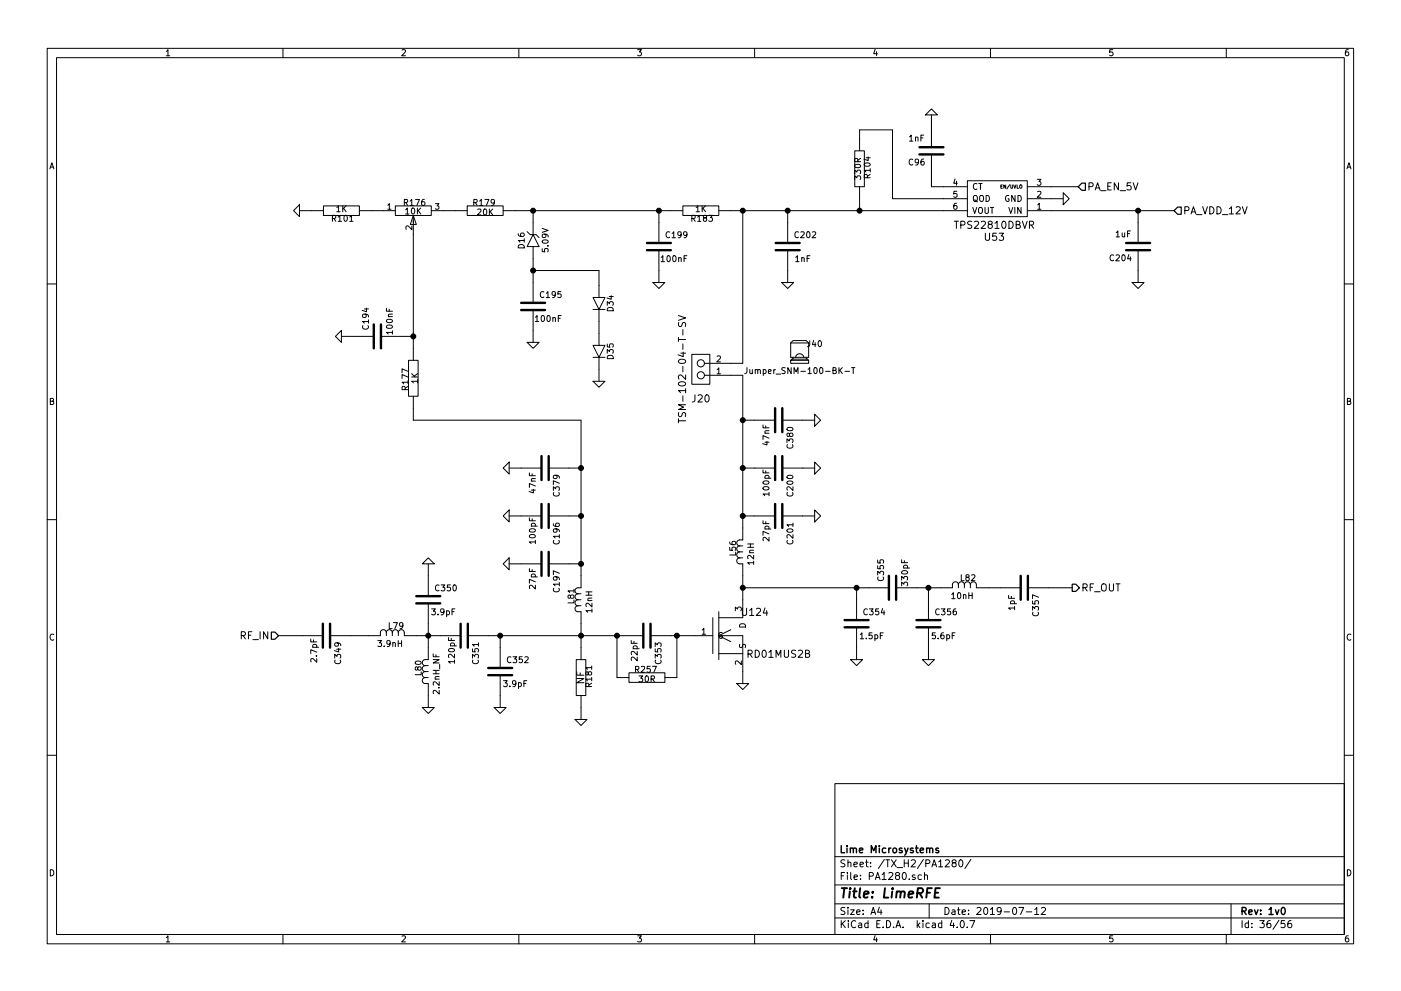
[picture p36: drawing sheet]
<svg xmlns="http://www.w3.org/2000/svg" width="297mm" height="210mm" viewBox="0 0 297 210" stroke-linecap="round" stroke-linejoin="round" font-family="sans-serif">
<g fill="none" stroke="#000" stroke-width=".21">
<path d="M10 10.3h277v189.9h-277zM12 12.2h273v186.1h-273zM35.3 10.9l.3-.4v1.3M35.3 11.8h.7M60 10.3v1.9M85.2 10.6l.5-.1 .3 .4-.8 .9h.8M110 10.3v1.9M135.2 10.5h.8l-.4 .5 .3 .1 .1 .2-.1 .4-.2 .1-.5-.1M160 10.3v1.9M185.5 10.5l-.3 .9h.8M185.9 11v.8M210 10.3v1.9"/>
<path d="M235.9 10.5h-.6v.6h.6l.1 .5-.3 .2-.4-.1M260 10.3v1.9M285.9 10.5l-.4 .1-.2 .2-.1 .8 .3 .2 .4-.1 .1-.4-.1-.2-.4-.1-.3 .3M10.6 35.8l.4-1.3 .4 1.3M10.7 35.5h.6M181.2 38.1v-.8l.5 .4 .1-.3h.5l.2 .1-.2 .6M181.2 36.9v-.8l.5 .4 .1-.4h.5l.2 .2-.2 .6M181.2 32h2.1v7.6h-2.1zM181.3 35a.76 .76 0 0 1 1.2 .3 .74 .74 0 0 1-1.3-.1zM181.9 34.3l-.1-.6-.5-.1-.1 .7h1.3M182.2 32v-4.4h7v14.6h15.9M182.2 39.6v5.1"/>
<path d="M182.5 33.6l-.6 .4M183.3 34.7a.76 .76 0 0 1 1.2 .3 .74 .74 0 0 1-1.3-.1zM183.6 33.5h.9M183.9 37.7l-.1-.6h-.5l-.1 .6h1.3M184.1 33.3v.8l-.9-.3M184.5 36.1h-1.3l.4 .4M184.5 37l-.6 .4M184.5 35.8v.7M192.8 29l.4-.3v1.2M192.8 29.9h.7M193.5 33.9a.56 .56 0 0 0-.7 .5 .56 .56 0 0 0 .7 .5M194.1 29.2l.2-.1 .3 .1v.7"/>
<path d="M194.1 29.1v.8M194.7 34.3l-.2 .2h-.4v-.6l.4-.1 .2 .2v.7l-.3 .3h-.3M195.2 29.3h.5M195.8 33.8h-.3l-.2 .3-.1 .7 .3 .2 .4-.1-.1-.6-.3-.1-.3 .3M195.9 28.7h-.7v1.2M196.2 24.4l1.3-1.3 1.3 1.3zM197.5 32.8v6.8h7.6M197.5 24.4v6.8M202.5 38l-.3 .9h.8M202.8 38.4v.9M205.1 38.3h12.7v7.7h-12.7zM207.1 39a.56 .56 0 0 0-.7 .6 .56 .56 0 0 0 .7 .5"/>
<path d="M207.5 38.9h.7M207.9 38.9v1.3M212.2 39.6h.2M212.5 39.2h-.3v.7h.3M213.2 39.2v.7l-.4-.7v.7M214.1 39.2l-.6 .9M214.3 39.2l.1 .7 .3-.1v-.6M214.9 39.2l.3 .7 .2-.7M215.6 39.2v.7h.4M216.3 39.3h.3v.5l-.1 .1-.3-.2zM217.8 39.6h10.8M219.9 38h.8l-.4 .5 .3 .1v.6l-.1 .1-.6-.1"/>
<path d="M230.9 39.6l.7-.1 .2-.2-.1-.4-.2-.1h-.6v1.5M232.3 39.9h.8M234.9 39.5h.5M235.6 38.8h-.7v1.5h.7M237.1 38.8v1.5l-.9-1.5v1.5M239.8 38.8h-.8l-.1 .7 .3-.1h.5l.1 .6-.3 .3-.6-.1M240.3 38.8l.5 1.5 .5-1.5M285.6 35.8l.4-1.3 .4 1.3M285.7 35.5h.6M62.2 44.7l1.3-1.3v2.6zM63.5 44.7h5.1M68.6 43.7h7.6v2h-7.6z"/>
<path d="M70.5 46.3h.6v-.5l-.6-.1v1.3M70.8 46.3l.4 .7M71.4 44l.4-.3v1.2M71.4 44.9h.7M71.7 46l.4-.3v1.3M71.7 47h.7M72.7 43.7v1.2M72.8 44.2l.6 .7M73 45.8l.2-.1a.67 .67 0 0 1 .5 .6 .67 .67 0 0 1-.5 .7l-.3-.5zM73.4 43.7l-.7 .7M74.1 46l.4-.3v1.3M74.1 47h.8"/>
<path d="M76.2 44.7h7.6M82.2 43.5l.3-.3v1.2M82.2 44.4h.7M83.8 43.7h7.6v2h-7.6zM85.7 43l.6-.1 .1-.5-.7-.1v1.3M86 44.5l.4-.4v1.3M86 45.4h.7M86 43l.4 .6M86.9 42.7l.4-.4v1.3M86.9 43.6h.8M87.3 47.9v.8l-.9-.8-.3 .3 .1 .4M87.3 44.2l.2-.1a.67 .67 0 0 1 .5 .7 .67 .67 0 0 1-.5 .6l-.3-.5z"/>
<path d="M87.6 45.7l.7 1.9h-1.3zM87.6 46v30.4M88.1 42.3h.8l-.5 1.3M88.5 44.1v1.3M88.7 44.7l.5 .7M89.2 44.1l-.7 .8M90 42.3l-.4 .1-.2 .2v.7l.2 .3 .4-.1v-.7h-.4l-.2 .2M91.4 44.7h7.7M92.3 43.2h.8l-.4 .5 .3 .1v.5l-.2 .1-.5-.1M99.1 43.7h7.6v2h-7.6zM100.5 43l.6-.1v-.5l-.6-.1v1.3M100.8 43l.4 .6"/>
<path d="M101.3 44.4l.5-.1 .2 .4-.8 .9h.8M101.7 42.7l.3-.4v1.3M101.7 43.6h.7M102.6 44.4l.2-.1a.67 .67 0 0 1 .4 .7 .67 .67 0 0 1-.4 .6l-.3-.5zM102.8 42.3h.9l-.6 1.3M103.8 44.3v1.3M103.9 44.9l.6 .7M104.5 44.3l-.7 .8M104.8 42.8l-.2 .3-.4-.1v-.6l.4-.1 .2 .2v.8l-.3 .3h-.3M106.7 44.7h38.1M109.9 49.6v.3l.3 .2 .7 .1 .3-.3-.2-.4-.6 .1v.3l.2 .3M110.1 52a.67 .67 0 0 1 .7-.1 .67 .67 0 0 1 .4 .7h-1.3z"/>
<path d="M111.2 51h-1.3l.3 .4M111.2 50.7v.7M111.8 49.1l.6 .7h.6M113 49.8h.7l.6 .6M113 49.8l1.3 2.5h-2.5zM113 44.7v5.1M113 52.3v12M113 57.4h14v5.7M115 52.8v.6h.5v-.6h.6l.1 .2-.1 .4M115 48.5l1.2 .4-1.2 .4M115 51.1a.76 .76 0 0 1 1.2 .2 .74 .74 0 0 1-1.2-.1zM115.5 49.7l.2 .2v.4h-.6l-.1-.4 .2-.2h.7l.3 .3v.3"/>
<path d="M116.1 52.2h.1M138.4 59.9h2.6l-1.3 1.3zM139.7 44.7v6.9M139.7 53.1v6.8M140.2 54.6l.3-.4v1.3M140.2 55.5h.7M141.5 54.4l.2-.2a.67 .67 0 0 1 .4 .7 .67 .67 0 0 1-.4 .6l-.3-.5zM142 49.3a.56 .56 0 0 0-.8 .5 .56 .56 0 0 0 .8 .5M142.5 49.5l.3-.3v1.2M142.5 50.4h.7M142.7 54.4l.2-.2a.67 .67 0 0 1 .4 .7 .67 .67 0 0 1-.4 .6l-.3-.5zM143.9 54.8l.2-.1h.3v.8"/>
<path d="M143.9 54.7v.8M144.4 49.7l-.2 .3-.4-.1v-.6l.4-.1 .2 .2v.7l-.3 .3h-.3M144.8 43.7h7.6v2h-7.6zM145 54.8h.5M145.6 49.7l-.2 .3-.4-.1v-.6l.4-.1 .2 .2v.7l-.3 .3h-.3M145.6 54.2h-.6v1.3M146.7 46.3h.6v-.5l-.6-.1v1.3M147 46.3l.4 .7M147.6 44l.4-.3v1.2M147.6 44.9h.7M147.9 46l.4-.3v1.3M147.9 47h.7"/>
<path d="M148.9 43.7v1.2M149 44.2l.6 .7M149.4 46.2l-.3-.2 .1-.3 .6 .1v.3l-.6 .2-.1 .2 .1 .3 .2 .2h.2l.2-.3v-.4l-.2-.1M149.6 43.7l-.7 .7M150.3 45.7h.8l-.5 .5 .4 .1v.5l-.2 .2-.5-.2M152.4 44.7h52.7M157.5 44.7v32.4h-8.1M165.7 59.9h2.6l-1.3 1.3zM167 44.7v6.9M167 53.1v6.8M168.7 54.6l.4-.4v1.3M168.7 55.5h.7"/>
<path d="M169.3 49.3a.56 .56 0 0 0-.8 .5 .56 .56 0 0 0 .8 .5M169.8 49.3l.5-.1 .2 .3-.8 .9h.8M170 54.8l.2-.1h.3v.8M170 54.7v.8M171.1 49.3l.2-.1a.67 .67 0 0 1 .4 .6 .67 .67 0 0 1-.4 .6l-.3-.4zM171.1 54.8h.5M171.7 54.2h-.6v1.3M172.2 49.3l.5-.1 .2 .3-.7 .9h.7M202.3 46.9h.9M202.8 46.9v1.6M202.8 43.1l-.4 .1-.1 .2-.1 .7 .2 .3 .5-.1-.1-.6-.4-.1-.2 .2M202.9 40.6h-.6l-.1 .6h.7v.5l-.2 .2-.5-.2"/>
<path d="M203.7 47.7h.7l.2-.3-.1-.3-.2-.2h-.6v1.6M206 47l-.5-.1-.3 .2v.4l.7 .3 .1 .4-.3 .3-.5-.1M206.2 44l.5 1.3 .4-1.3M206.4 41.7l.3-.2h.3l.2 .8a.42 .42 0 0 1-.2 .4 .42 .42 0 0 1-.4 0l-.2-.4zM206.6 42.4l.7 .4M206.6 47.1l.6-.2 .3 .5-.9 1.1h.9M207.5 44.2l.2-.2 .4 .1 .2 .8a.42 .42 0 0 1-.2 .3 .42 .42 0 0 1-.5 0l-.1-.3zM207.7 41.7l.3-.2h.4l.1 .8a.42 .42 0 0 1-.2 .4 .42 .42 0 0 1-.4 0l-.2-.4zM208.1 47.1l.5-.2 .3 .5-.9 1.1h.9M208.8 44v1l.3 .3h.2l.2-.3v-1M208.9 49.5v1.2l.3 .3h.3l.3-.3v-1.2M209.1 41.5a.64 .64 0 0 1 .7 .6 .64 .64 0 0 1-.7 .6z"/>
<path d="M209.8 47.6l-.3-.3 .1-.2 .2-.2 .4 .1 .2 .2-.1 .2-.6 .3-.2 .2v.3l.3 .3h.3l.3-.3v-.3l-.3-.3M210 44h.7M210.3 44v1.3M210.9 47.4l.5-.5v1.6M210.9 48.5h.9M211.3 49.5h-.8l-.1 .7 .3-.1h.5l.1 .6-.3 .3-.6-.2M211.8 49.5h1l-.5 .6 .5 .2-.1 .5-.2 .2-.7-.2M212.5 47.1l.3-.2a.81 .81 0 0 1 .5 .8 .81 .81 0 0 1-.5 .8l-.3-.2-.1-.4zM213.9 44l.4 1.3 .4-1.3M213.9 41.5a.59 .59 0 0 0-.7 .6 .59 .59 0 0 0 .7 .6v-.5h-.2M213.9 46.9a.77 .77 0 0 1 .9 .8 .77 .77 0 0 1-.9 .8zM215.2 44v1.3"/>
<path d="M215.2 41.5v1.2l-.7-1.2v1.2M215.4 47.7l.7-.1 .2-.2-.1-.3-.8-.2v1.6h.6l.3-.3v-.3l-.3-.2M215.8 41.5a.64 .64 0 0 1 .7 .6 .64 .64 0 0 1-.7 .6zM216.5 44v1.3l-.7-1.3v1.3M216.8 46.9l.5 1.6 .5-1.6M217.8 44.7h31.1M217.8 42.2h7.6M218.3 47.7h.7l.2-.3-.1-.3-.3-.2h-.5v1.6M218.6 47.7l.6 .8M220 43.5l.3-.4v1.3M220 40.7l.5-.1 .2 .3-.8 1h.8M220 44.4h.7"/>
<path d="M225.4 40.9l1.3 1.3-1.3 1.2zM232.2 40.3l.5-1.5 .5 1.5M233.3 40.5h1.2M236.1 54.2a.56 .56 0 0 0-.8 .5 .56 .56 0 0 0 .8 .5M236.6 54.2l.5-.1 .2 .3-.7 .9h.7M236.7 49.3l.3-.3v1.3M236.7 50.3h.7M237.5 40.5h1.2M237.9 49.4l.1 .8 .3 .1 .2-.2M237.9 54.2l.2-.1a.67 .67 0 0 1 .5 .6 .67 .67 0 0 1-.5 .6l-.3-.4zM238.5 49.4v.9M239.1 49.6h.4"/>
<path d="M239.3 54l-.2 .9h.7M239.6 54.5v.8M239.7 49h-.6v1.3M240 59.9h2.6l-1.3 1.3zM241.3 44.7v6.9M241.3 53.1v6.8M251.2 44.7l.7-.1 .2-.2-.1-.4-.2-.1h-.6v1.5M252.5 45.4l.5-1.5 .5 1.5M252.7 45h.7M253.7 45.5h1.1M255 43.9l.5 1.5 .5-1.5M256.5 43.9a.77 .77 0 0 1 .9 .7 .77 .77 0 0 1-.9 .8z"/>
<path d="M258 43.9a.77 .77 0 0 1 .9 .7 .77 .77 0 0 1-.9 .8zM259.2 45.5h1.1M260.6 44.3l.5-.4v1.5M260.6 45.4h.9M262.1 44l.6-.1 .3 .4-1 1.1h1M263.4 43.9l.5 1.5 .5-1.5M10 60.2h2M71.1 71.4l1.3-1.3v2.5zM72.4 71.4h6.8M77 69.1a.56 .56 0 0 0 .5 .8 .56 .56 0 0 0 .5-.8M77.3 65.6h.8M77.4 66.6l.2 .3v.4h-.6l-.1-.4 .2-.3 .7 .1 .3 .3v.3"/>
<path d="M77.7 65.4v.7l-.9-.2M78.1 68.2h-1.2l.3 .4M78.1 67.9v.7M80.8 71.4h6.8M81.9 65.4v.6h1.3M82 67.9a.76 .76 0 0 1 1.2 .3 .74 .74 0 0 1-1.3-.2zM82 69.1a.69 .69 0 0 1 1.2 .3 .74 .74 0 0 1-1.3-.1zM82.3 67.2h.9M82.5 65.6v.4M83.2 70.5h-1.3l.4 .4M83.2 66.6l-.8 .1-.1 .3 .2 .2M83.2 70.2v.7"/>
<path d="M86.5 78.8l-1.3-.5v.8M86.6 76.4h2v7.7h-2zM87.3 80h1.2M87.3 79.3l.7 .7M88.5 79.3l-.7 .5M111.8 72.6h2.5l-1.3 1.3zM113 65.8v6.8M113.5 67.3l.4-.4v1.3M113.5 68.2h.7M114.8 67.1l.2-.2a.67 .67 0 0 1 .5 .7 .67 .67 0 0 1-.5 .6l-.3-.5zM115.3 62a.56 .56 0 0 0-.8 .5 .56 .56 0 0 0 .8 .5M115.8 62.2l.4-.3v1.2"/>
<path d="M115.8 63.1h.7M116.1 67.1l.1-.2a.67 .67 0 0 1 .5 .7 .67 .67 0 0 1-.5 .6l-.2-.5zM117.2 67.5l.2-.1h.3l.1 .8M117.2 67.4v.8M117.8 62.4l-.3 .3-.4-.1v-.6l.4-.1 .3 .2-.1 .7-.3 .3h-.3M118.4 67.5h.4M118.9 61.9h-.6v.6h.6v.5l-.2 .1-.4-.1M119 66.9h-.6v1.3M125.7 65.7h1.3zM125.7 75.8h1.3zM125.7 63.1h2.6l-1.3 2.6zM125.7 73.3h2.6l-1.3 2.5z"/>
<path d="M127 65.7h1.3zM127 75.8h1.3zM127 65.7v7.6M127 75.8v5.1M128.8 64.8v-.8l.4 .4 .1-.3h.6l.1 .1-.1 .6M128.8 74.9v-.7l.4 .4 .1-.4h.6l.1 .2-.1 .5M128.8 73v.6l.5 .1v-.7h.6l.1 .2-.1 .5M128.8 65.5a.69 .69 0 0 1 .8-.2 .69 .69 0 0 1 .4 .6h-1.2zM128.9 75.5a.67 .67 0 0 1 .8-.1 .67 .67 0 0 1 .3 .7h-1.2zM129.2 62.9h.8M129.6 62.7v.8l-.9-.3M143.8 66.9l1.6 .6-1.6 .5"/>
<path d="M143.8 71.6v.9M143.8 72h1.6M143.9 68.4l-.1 .6 .2 .2h.4l.3-.7 .4-.1 .3 .3-.1 .6M144 76.4a.81 .81 0 0 1 1.4 .3 .86 .86 0 0 1-.8 .4 .86 .86 0 0 1-.8-.5zM144.3 74.9h1.1M144.8 69.9v1.2M144.8 73v1.1M144.8 77.7v1.2M144.9 74.7v1l-1.1-.4M145.4 79.5v1l-1.1-1-.5 .4 .2 .5M146.7 75.2h3.8v6.3h-3.8zM149.4 79.6h8.1v34.9h-.7a.64 .64 0 0 0-.6 .7 .64 .64 0 0 0 .6 .6"/>
<path d="M152 78.4l.4-.4v1.3M152 75.6l.5-.1 .3 .4-.8 .9h.8M152 79.3h.8M158.4 78l-.1 1.1-.4 .2M159 78.4v.8l.3 .1 .2-.2M159.5 78.4v.9M160.1 78.5l.2-.1 .3 .1 .1 .8M160.1 78.4v.9M160.7 78.6l.1-.2 .3 .1 .1 .8M161.8 78.5l.4-.1 .2 .3-.1 .5h-.5M161.8 78.4v1.3M162.9 78.8l.6-.1-.1-.2-.3-.1-.2 .2 .1 .6h.4"/>
<path d="M164.1 78.4v.9M164.4 78.4l-.3 .3M164.5 79.4h1M166.5 78h-.6l-.1 .5a.54 .54 0 0 1 .6 .6l-.2 .2-.4-.1M167.6 72.8h3.8v3h-3.8zM167.6 72.8l.5-.5h2.8l.5 .5M167.6 76.4h3.8v.7h-3.8zM167.7 78v1.3l-.7-1.3v1.3M168 76.1l-.4 .3M168.1 75.8l-.1 .4h3.1l-.2-.4M168.4 79.3v-1.3l.4 .9 .4-.9v1.3M168.7 75.8a.9 .9 0 0 1 .8-.8 .9 .9 0 0 1 .9 .8"/>
<path d="M169.8 78.8h1M171.1 76.1l.3 .3M171.3 78.4l.4-.4v1.3M171.3 79.3h.7M171.7 72.3l-.1 1-.4 .3M172.5 72.2l-.3 .9h.8M172.6 78.1l.2-.1a.67 .67 0 0 1 .5 .6 .67 .67 0 0 1-.5 .7l-.3-.5zM172.8 72.7v.9M173.6 72.4l.1-.1a.67 .67 0 0 1 .5 .6 .67 .67 0 0 1-.5 .7l-.2-.5zM173.9 78.1l.1-.1a.67 .67 0 0 1 .5 .6 .67 .67 0 0 1-.5 .7l-.2-.5zM175 78.8h1M176.6 78.6l.6-.1v-.4l-.6-.1v1.3h.5l.2-.5-.3-.2"/>
<path d="M177.9 78v1.3M178.1 78.5l.5 .8M178.6 78l-.7 .7M179.1 78.8h1M180.5 78h.8M180.9 78v1.3M285 60.2h2M10.7 85.1h.5l.1-.5-.6-.1v1.3h.5l.2-.4-.3-.3M85.9 82.7l-.1-.6-.5-.1-.1 .7h1.3M86.5 81.1h-1.3l.4 .4M86.5 80l-1.3-.5v.8M86.5 82l-.6 .4"/>
<path d="M86.5 80.7v.8M87.6 84.1v5h35.6v35.6h-.7a.64 .64 0 0 0-.6 .7 .64 .64 0 0 0 .7 .6M88.5 80.9h-1.2l.3 .3M88.5 80.5v.7M107.9 98v2.6l-1.2-1.3zM107.9 99.3h6.9M116.3 99.3h6.9M125.7 80.9h2.6l-1.3 1.3zM143.8 88.8v.9M143.8 89.3h1.6M143.9 87.5l-.1 .6 .2 .2h.4l.3-.6 .4-.2 .3 .3-.1 .6M144 81.1a.81 .81 0 0 1 1.4 .4 .86 .86 0 0 1-.8 .4 .86 .86 0 0 1-.8-.5z"/>
<path d="M144.8 84v1.1M145.4 85.9h-1.6l1.1 .5-1.1 .5h1.6M145.4 82.9h-1.6l.5 .4M145.4 82.4v.9M147.3 83.8v1.3l-.5 .2M148 83.9l.6-.1 .3 .4-.9 1.1h.9M149.6 83.9l.2-.1a.81 .81 0 0 1 .6 .7 .81 .81 0 0 1-.6 .8l-.2-.2-.1-.4zM157.5 89.1h6.8M157.5 99.3h6.8M161.8 90.2v.6h1.2M161.8 99.7v.6h1.2M162.2 93.8h.8"/>
<path d="M162.2 91.9h.8M162.4 90.3v.5M162.4 99.9v.4M162.6 93.6v.8l-.9-.3M163 93l-1.2-.6v.9M163 91.4h-.7l-.1 .3 .1 .2M165.9 89.1h6.8M165.9 99.3h6.8M166.9 93.9v-.8l.4 .4 .1-.3h.6l.1 .1-.1 .6M166.9 90.9a.76 .76 0 0 1 1.2 .2 .74 .74 0 0 1-1.2-.1zM167 94.3a.56 .56 0 0 0 .5 .8 .56 .56 0 0 0 .5-.8M167.4 92.1l.2-.2h.4l.1 .2-.1 .5h-.4l-.2-.1-.1-.6h-.3l-.1 .6 .3 .1 .2-.2"/>
<path d="M172.7 98l1.3 1.3-1.3 1.3zM172.7 87.9l1.3 1.2-1.3 1.3zM285.7 85.1h.5l.1-.5-.6-.1v1.3h.5l.2-.4-.3-.3M10 110.3h2M89.5 119.6l1.3-1.2 1.3 1.2zM90.8 119.6v6.9M106.7 119.6l1.2-1.2v2.5zM106.7 109.5l1.2-1.3v2.5zM107.9 109.5h6.9M107.9 119.6h6.9M112.2 100.3v.6h1.3M112.2 109.9v.6h1.3"/>
<path d="M112.3 113.6a.76 .76 0 0 1 1.2 .2 .74 .74 0 0 1-1.3-.1zM112.3 112.4a.76 .76 0 0 1 1.2 .2 .74 .74 0 0 1-1.3-.1zM112.6 104h.9M112.6 102.1h.9M112.6 111.6h1.3M112.7 111.6l-.1-.3 .3-.3 .5 .1v.5M112.8 100.5v.4M112.8 110.1v.4M113.1 103.8v.8l-.9-.3M113.5 103.1l-1.3-.5v.8M113.5 101.5l-.8 .1-.1 .3 .2 .2M113.5 115h-1.3l.4 .3"/>
<path d="M113.5 114.6v.7M116.3 109.5h6.9M116.3 119.6h6.9M117.3 104.1v-.8l.5 .4 .1-.4h.6l.1 .2-.1 .6M117.3 111.1l.1 .4 .2 .2h.7l.3-.2-.1-.5-.6 .1-.1 .4 .2 .2M117.4 104.5a.56 .56 0 0 0 .5 .8 .56 .56 0 0 0 .6-.8M117.4 114.6a.56 .56 0 0 0 .5 .8 .56 .56 0 0 0 .6-.8M117.9 100.8l.2 .3-.1 .3-.6 .1-.1-.4 .3-.3 .7 .1 .3 .3v.2M117.9 112.2l.2 .2-.1 .4-.6 .1-.1-.5 .3-.2 .7 .1 .3 .3v.2M118.6 102.5l-1.3-.5v.8M118.6 113.8h-1.3l.4 .3M118.6 113.4v.7"/>
<path d="M154.7 116.1v.6l.6 .1v-.7h.6l.1 .2-.1 .5M154.7 115l.1 .3 .2 .2 .7 .1 .3-.3-.1-.4-.7 .1v.3l.2 .3M156 117.1v.6h-1.3M156.8 118.4a.64 .64 0 0 0-.6 .6 .64 .64 0 0 0 .6 .6h.7v11.5h-5.1M156.8 117.1a.64 .64 0 0 0-.6 .6 .64 .64 0 0 0 .6 .7M156.8 115.8a.64 .64 0 0 0-.6 .7 .64 .64 0 0 0 .6 .6M156.8 118.4h.7M156.8 117.1h.7M156.8 115.8h.7M157.5 109.5h6.8M158.5 116.1h1.3M158.5 115.4h1.3"/>
<path d="M158.9 117.3h.9M159.1 115.4v.7M159.8 119.4h-1.3l.4 .4M159.8 117.8v.8l-.9-.8-.4 .3 .1 .4M159.8 116.7l-.8 .1-.1 .3 .2 .2M159.8 119v.8M161.8 110.5v.6h1.2M161.8 103.4a.76 .76 0 0 1 1.2 .3 .74 .74 0 0 1-1.2-.1zM161.8 102.2a.76 .76 0 0 1 1.2 .3 .74 .74 0 0 1-1.2-.2zM162.2 112.2h1.2M162.2 101.5h1.2M162.3 112.2l-.1-.3 .2-.3 .6 .2v.4"/>
<path d="M162.3 101.5l-.1-.4 .2-.2 .6 .1v.5M162.4 110.7v.4M163 114v.8l-.9-.8-.3 .2 .1 .5M163 113.3l-1.2-.6v.9M163 104.8h-1.2l.3 .4M163 104.5v.7M165.9 109.5h6.8M166.9 112.4a.76 .76 0 0 1 1.2 .2 .74 .74 0 0 1-1.2-.1zM166.9 102.2a.76 .76 0 0 1 1.2 .3 .74 .74 0 0 1-1.2-.1zM166.9 101a.76 .76 0 0 1 1.2 .3 .74 .74 0 0 1-1.2-.2zM167 114.6a.56 .56 0 0 0 .5 .8 .56 .56 0 0 0 .5-.8M167 104.5a.56 .56 0 0 0 .5 .8 .56 .56 0 0 0 .5-.8"/>
<path d="M168.1 113.4v.8l-.9-.8-.3 .3 .1 .4M168.1 111.3h-1.2l.3 .4M168.1 103.3v.8l-.9-.8-.3 .2 .1 .5M168.1 111v.7M172.7 108.2l1.3 1.3-1.3 1.2zM186.1 118.8v.6l.6 .1v-.7h.5l.2 .2-.2 .5M191.2 118.8v.6h1.2M191.7 118.9v.5M285 110.3h2M11.4 134.6a.58 .58 0 0 0-.8 .6 .58 .58 0 0 0 .8 .5M51.2 134.8h.7l.1-.3v-.3l-.3-.2h-.5v1.6M51.5 134.8l.5 .8"/>
<path d="M52.7 134.8h.5M53.4 134h-.7v1.6M53.6 135.7h1.2M55.1 134v1.6M56.8 134v1.6l-.9-1.6v1.6M59.1 134.9h9.4M65.9 135.6v.6h1.3M66.3 137.3h1.3M66.4 137.3l-.1-.3 .2-.3 .6 .1v.5M66.5 135.8v.4M67 139.2h.2M67.2 139.7v.8l-1-.8-.3 .2 .1 .5"/>
<path d="M67.2 138.4l-1.3-.6v.9M71 139.6v-.8l.5 .5 .1-.4h.5l.1 .2-.1 .5M71.4 137.7h.8M71.5 136.4l.3 .2-.1 .4-.6 .1-.1-.5 .2-.2h.7l.3 .3v.3M71.8 137.6v.7l-.9-.3M80.1 135.9h.8l-.4 .5 .3 .1v.6l-.1 .1-.6-.1M81.5 137.1v.1M81.9 134.2a.64 .64 0 0 0-.6-.6 .64 .64 0 0 0-.7 .6v.7h-10.6M81.9 134.2a.64 .64 0 0 1 .7-.6 .64 .64 0 0 1 .6 .6M81.9 134.2v.7M82.5 132.1v1.3h.6M82.7 136.4l-.2 .3-.4-.1v-.6l.4-.1 .2 .2v.8l-.3 .3h-.3"/>
<path d="M83.2 134.2a.64 .64 0 0 1 .6-.6 .64 .64 0 0 1 .7 .6M83.2 134.2v.7M83.3 136.4l.2-.1 .3 .1v.8M83.3 136.3v.9M83.4 132.1h.9l-.6 1.3M84.4 135.9v1.3M84.4 136.5h.7M84.5 134.2a.64 .64 0 0 1 .6-.6 .64 .64 0 0 1 .6 .6v.7h12M84.5 134.2v.7M85.1 135.9v1.3M85.4 132.6l-.2 .3-.4-.1v-.6l.4-.1 .2 .2v.8l-.3 .3h-.3M90.8 128v11.9h-.7a.64 .64 0 0 0-.6 .7 .64 .64 0 0 0 .7 .6"/>
<path d="M91.5 129.2h.8l-.4 .5 .4 .1v.5l-.2 .1-.6-.1M91.8 139.9h1.3l-1.3 .8h1.3M91.8 138.7v.6h1.3M92.4 138.9v.4M92.9 130.3v.1M93.1 124.2a.56 .56 0 0 0-.8 .5 .56 .56 0 0 0 .8 .5M93.5 124.1h.8l-.4 .5 .4 .1v.5l-.2 .2-.6-.2M94.1 129.7l-.2 .3-.4-.1v-.6l.4-.1 .2 .2v.7l-.3 .3h-.3M94.7 129.7l.3-.1 .3 .2-.1 .6h-.5M94.7 129.6v1.3M95.1 135.3v.6h1.3M95.2 137.7a.69 .69 0 0 1 1.2 .3 .74 .74 0 0 1-1.3-.1z"/>
<path d="M95.5 124.1h-.6l-.1 .6h.7v.5l-.2 .2-.5-.2M95.5 137h1.3M95.6 137l-.1-.3 .3-.3 .5 .1v.5M95.7 135.5v.4M95.8 129.8h.5M96.1 124.2l.2-.1a.67 .67 0 0 1 .5 .6 .67 .67 0 0 1-.5 .7l-.3-.5zM96.4 138.8v.8l-.9-.8-.4 .2 .1 .5M96.4 129.2h-.6v1.2M99.2 134.9h37.2M100.2 139.6v-.8l.5 .5 .1-.4h.5l.1 .2-.1 .5M100.2 137.7v.6h.6v-.6h.5l.1 .1-.1 .5M101.4 136.7h-1.2l.3 .4"/>
<path d="M101.4 136.4v.7M106 134.9v6.8M108.3 139.4a.56 .56 0 0 0-.7 .6 .56 .56 0 0 0 .7 .5M108.8 139.3h.8l-.5 .5 .4 .1v.6l-.2 .1-.5-.1M110.7 139.3h-.6v.6h.6v.6l-.2 .1-.4-.1M111.3 139.4l.5-.1 .2 .4-.8 .9h.8M112.2 120.6v.7h1.3M112.6 122.4h1.3M112.7 122.4l-.1-.4 .3-.2 .5 .1v.5M112.8 120.8v.5M113.5 124.2v.8l-.9-.8-.4 .2 .1 .5M113.5 123.4l-1.3-.5v.8"/>
<path d="M117.4 124.8a.56 .56 0 0 0 .5 .8 .56 .56 0 0 0 .6-.8M117.9 122.4l.2 .2-.1 .4h-.6l-.1-.4 .3-.2h.7l.3 .3v.3M118.6 123.9h-1.3l.4 .4M118.6 121.6l-1.3-.5v.8M118.6 123.6v.7M121 126.5l.2-.3 .4 .1 .1 .2-.1 .3-.4 .1-.2-.1-.2-.5h-.3v.5l.2 .1 .3-.2M121.7 127.3v.6h-1.3M121.7 125.4h-1.3l.4 .3M121.7 125v.7M122.2 139.9h2v7.7h-2zM122.6 128.5h-.1a.64 .64 0 0 0-.6 .7 .64 .64 0 0 0 .7 .6h.6v10.1M122.6 127.2h-.1a.64 .64 0 0 0-.6 .7 .64 .64 0 0 0 .7 .6"/>
<path d="M122.6 126h-.1a.64 .64 0 0 0-.6 .6 .64 .64 0 0 0 .7 .6M122.6 128.5h.6M122.6 127.2h.6M122.6 126h.6M124.2 125.6h1.3M124.2 126.3h1.3M124.6 127.4h.9M124.8 125.6v.7M125.5 129.6h-1.3l.4 .3M125.5 128v.8l-.9-.8-.4 .2 .1 .5M125.5 126.9h-.8l-.1 .3 .2 .2M125.5 129.2v.7"/>
<path d="M130.8 134.9v8.9h2.5M133.8 135.9v.6h1.3M134.2 137.6h1.3M134.3 137.6l-.1-.3 .3-.3 .5 .2v.4M134.4 136.1v.4M135.1 139.4v.8l-.9-.8-.4 .2 .1 .5M135.1 138.2v.8l-.9-.8-.4 .2 .1 .5M137.9 134.9h13.2M138.9 139.6v-.8l.5 .5 .1-.4h.6l.1 .2-.1 .5M138.9 137.7v.6h.6v-.6h.6l.1 .1-.1 .5M138.9 137.2v-.8l.5 .4 .1-.4h.6l.1 .2-.1 .6M143.5 134.9v8.9h-2.5"/>
<path d="M148.9 133.6l.3-.3v1.3M148.9 134.6h.7M151.1 131.1v7.6M152.4 134.9h5.1v10.1M152.4 138.7h5.1M152.4 134.9l2.5 1.2M152.4 129.8v10.1M153.1 134.2a.59 .59 0 0 0-.7 .6 .59 .59 0 0 0 .7 .6l.1-.5h-.3M154.9 133.6l-2.5 1.3M155.9 129.6v-.8l.5 .4 .1-.4h.5l.2 .2-.2 .6M156.8 136.7v.6l.5 .1a.54 .54 0 0 1 .6-.7l.2 .2-.1 .5M156.8 132.6a.69 .69 0 0 1 .8-.2 .69 .69 0 0 1 .5 .6h-1.3z"/>
<path d="M157.4 129.1v1.2l.3 .3h.3l.3-.3v-1.2M157.5 124.7h31M158.6 138.8l.7-.1 .2-.3-.1-.3-.2-.2h-.6v1.6M158.9 129.5l.5-.4v1.5M158.9 130.6h.9M159 138.8l.5 .7M160.1 137.9a.77 .77 0 0 1 .9 .8 .77 .77 0 0 1-.9 .8zM160.4 129.2l.6-.1 .3 .4-1 1.1h1M161.7 138.1l.3-.2a.81 .81 0 0 1 .5 .8 .81 .81 0 0 1-.5 .8l-.3-.2-.1-.4zM162.2 129l-.4 1.1h1M162.6 129.6v1M163 138.4l.5-.5v1.6"/>
<path d="M163 139.5h.9M164.5 139.5v-1.6l.5 1.1 .6-1.1v1.6M166.3 137.9v1.3l.3 .3h.3l.3-.3v-1.3M168.7 138l-.6-.1-.3 .3 .2 .4 .6 .3v.4l-.2 .2-.6-.1M169.3 138.1l.5-.2 .4 .5-1 1.1h1M170.8 138.7l.6-.1 .2-.2-.1-.3-.7-.2v1.6h.6l.2-.2 .1-.3-.4-.3M180.3 139.9h2.6l-1.3 1.3zM181.6 124.7v6.9M181.6 133.1v6.8M182.4 134.6l.4-.3v1.2M182.4 135.5h.7M183.7 135.4v.1"/>
<path d="M183.9 129.3a.56 .56 0 0 0-.8 .5 .56 .56 0 0 0 .8 .5M184.3 129.2h.8l-.4 .5 .4 .1v.5l-.2 .1-.6-.1M184.9 134.3h-.6l-.1 .5h.7v.6l-.2 .1-.5-.1M185.5 134.7h.4l.2 .2-.1 .6h-.5M185.5 134.7v1.2M186.1 122v-.8l.5 .4 .1-.3h.5l.2 .1-.2 .6M186.1 120v.6l.6 .1v-.7h.5l.2 .2-.2 .5M186.2 122.4a.56 .56 0 0 0 .5 .8 .56 .56 0 0 0 .5-.8M186.3 129.2h-.6l-.1 .6h.7v.5l-.2 .1-.5-.1M186.6 134.8h.5M187.1 129.1l-.3 .9h.8M187.2 134.3h-.6v1.2"/>
<path d="M187.4 129.6v.8M191.2 124.3v-.8l.4 .4 .1-.3h.6l.1 .1-.1 .6M191.2 123.1v-.8l.4 .4 .1-.4h.6l.1 .2-.1 .6M191.3 121.2a.69 .69 0 0 1 1.1 .3 .74 .74 0 0 1-1.2-.1zM191.6 120.5h1.2M191.6 120.5v-.3l.2-.3 .6 .1v.5M195.6 139.9h2.5l-1.3 1.3zM196.8 124.7v6.9M196.8 133.1v6.8M198.3 134.3h-.6l-.1 .5h.7v.6l-.2 .1-.5-.1M198.9 135.4v.1M199.1 129.3a.56 .56 0 0 0-.7 .5 .56 .56 0 0 0 .7 .5"/>
<path d="M199.6 129.2h.8l-.5 .5 .4 .1v.5l-.2 .1-.5-.1M200.1 134.3h-.4l-.2 .3v.7l.2 .2 .4-.1v-.6l-.4-.1-.2 .3M200.7 134.7h.4l.2 .2-.1 .6h-.5M200.7 134.7v1.2M201.5 129.2h-.6v.6h.6v.5l-.2 .1-.4-.1M201.8 126.1l.3-.4v1.3M201.8 127h.7M201.9 134.8h.4M202.5 134.3h-.6v1.2M202.7 129.2h-.4l-.2 .3v.7l.2 .2 .4-.1v-.6h-.4l-.2 .2M203.1 125.9l.2-.2a.67 .67 0 0 1 .4 .7 .67 .67 0 0 1-.4 .6l-.3-.5zM203.2 124.1v-.1a.64 .64 0 0 0-.7-.6 .64 .64 0 0 0-.6 .7v.6h-11.9"/>
<path d="M203.2 124.1v-.1a.64 .64 0 0 1 .7-.6 .64 .64 0 0 1 .6 .7M203.2 124.1v.6M203.8 121.9v1.3h.6M204.3 126.3l.1-.1h.3l.1 .8M204.3 126.2v.8M204.5 124.1v-.1a.64 .64 0 0 1 .6-.6 .64 .64 0 0 1 .6 .7M204.5 124.1v.6M205 122.5l-.2-.3v-.2h.6v.3l-.5 .2-.1 .2v.4l.2 .1h.3l.2-.2-.1-.4-.1-.1M205.4 125.7v1.3M205.4 126.3h.7M205.7 124.1v-.1a.64 .64 0 0 1 .7-.6 .64 .64 0 0 1 .6 .7v.6h9.4M205.7 124.1v.6"/>
<path d="M206 122l.5-.1 .2 .4-.8 .9h.8M206.1 125.7v1.3M213.8 126.3v.6h1.3M214.2 128.1h1.3M214.3 128.1l-.1-.4 .3-.2 .5 .1v.5M214.4 126.5v.4M215.1 129h-1.3l.4 .4M215.1 128.6v.8M217.9 124.7h9.4M218.9 129.5v-.8l.5 .4 .1-.4h.6l.1 .2-.1 .6M218.9 127.5v.6l.6 .1v-.7h.6l.1 .2-.1 .5M219 129.9a.56 .56 0 0 0 .5 .8 .56 .56 0 0 0 .6-.8"/>
<path d="M220.2 126.7l-1.3-.5v.8M229.6 124.7l.8-.1 .1-.2-.1-.4-.2-.1h-.6v1.5M230 124.7l.5 .7M231.1 124.6h.5M231.9 123.9h-.8v1.5M232.1 125.5h1.1M233.8 123.9a.5 .5 0 0 1 .5 0 .5 .5 0 0 1 .2 .5v.8l-.3 .2a.53 .53 0 0 1-.7-.5v-.5zM235.2 123.9v1.2l.3 .3h.3l.3-.3v-1.2M236.6 123.9h.9M237 123.9v1.5M286.4 134.6a.58 .58 0 0 0-.8 .6 .58 .58 0 0 0 .8 .5M71.1 140a.56 .56 0 0 0 .5 .8 .56 .56 0 0 0 .5-.8"/>
<path d="M88.1 140.4a.76 .76 0 0 1 1.2 .3 .74 .74 0 0 1-1.3-.1zM88.6 141.7l.2-.2h.4l.1 .2-.1 .4-.4 .1-.2-.1-.2-.6h-.3v.6l.2 .1 .3-.2M89.3 142.5v.6h-1.3M89.5 150.1h2.6l-1.3 1.3zM90.2 143.8h-.1a.64 .64 0 0 0-.6 .6 .64 .64 0 0 0 .7 .6h.6v5.1M90.2 142.5h-.1a.64 .64 0 0 0-.6 .6 .64 .64 0 0 0 .7 .7M90.2 141.2h-.1a.64 .64 0 0 0-.6 .7 .64 .64 0 0 0 .7 .6M90.2 143.8h.6M90.2 142.5h.6M90.2 141.2h.6M91.8 142.9h1.3M91.8 142.2h1.3"/>
<path d="M92.3 144.1h.8M92.4 142.2v.7M93 145.9h.1M93.1 146.5v.8l-.9-.8-.4 .2 .1 .5M93.1 144.6v.8l-.9-.8-.4 .3 .1 .5M93.1 143.6h-.8v.3l.1 .2M93.2 141v.9M96.4 140.4h-1.3l.4 .3M96.4 140v.7M100.3 140a.56 .56 0 0 0 .5 .8 .56 .56 0 0 0 .5-.8M104.8 150.1h2.5l-1.3 1.3zM106 143.3v6.8"/>
<path d="M106.8 144.4h.7l-.4 .5 .4 .1v.6l-.2 .1-.5-.1M108.1 145.6v.1M109.4 145l-.3 .2-.3-.1-.1-.6 .4-.1 .3 .2-.1 .8-.3 .3h-.2M109.9 144.9l.4-.1 .2 .3-.1 .5h-.5M109.9 144.8v1.3M111.1 145h.4M111.7 144.4h-.6v1.3M121.9 152.6h2.6l-1.3 1.3zM122.3 144h1.5l-1.5 .9h1.5M122.3 142.5v.8h1.5M123 142.7v.6M123.2 147.6v5"/>
<path d="M124.7 142.7l.3-.2 .3 .1 .2 .1-.2 .5h-.3l-.2-.1-.2-.5h-.3v.6h.2l.2-.2M124.8 145.7v-.6l-.5-.1-.1 .7h1.3M125.5 144.1h-1.3l.3 .3M125.5 141.7h-1.3l.3 .3M125.5 145l-.7 .4M125.5 141.3v.7M125.5 143.7v.7M133.3 142.7h7.7v2.1h-7.7zM134.7 142h.7v-.5l-.7-.1v1.2M135.1 142l.4 .6M135.5 143.4h.8l-.5 .5 .4 .1v.5l-.2 .2-.5-.2M136 141.5l.4-.1 .3 .3-.8 .9h.8"/>
<path d="M136.9 143.5l.2-.1a.67 .67 0 0 1 .4 .6 .67 .67 0 0 1-.4 .7l-.3-.5zM137.8 141.4h-.6v.6h.6v.5l-.1 .1-.5-.1M138 144.1l.7-.1v-.5l-.7-.1v1.3M138.3 141.4h.9l-.6 1.2M138.4 144.1l.4 .6M139 140a.56 .56 0 0 0 .5 .8 .56 .56 0 0 0 .6-.8M156.2 145h2.5l-1.2 1.3zM157.2 140.2v.8l-.9-.8-.4 .3 .1 .4M10 160.2h2M177 166.3h108v32h-108zM285 160.2h2M10.7 184.5a.65 .65 0 0 1 .7 .7 .65 .65 0 0 1-.7 .6z"/>
<path d="M35.3 198.9l.3-.4v1.3M35.3 199.8h.7M60 198.3v1.9M85.2 198.6l.5-.1 .3 .4-.8 .9h.8M110 198.3v1.9M135.2 198.5h.8l-.4 .5 .3 .1 .1 .2-.1 .4-.2 .1-.5-.1M160 198.3v1.9M177 194.8h108M177 191.8h108M177 187.8h108M177 181.8h108M178.4 195.3v1.5"/>
<path d="M178.4 185.8h.5M178.6 196l.6 .8M179.1 185.1h-.7v1.5M179.1 192.6l-.5-.1-.3 .3 .1 .3 .7 .4v.4l-.2 .1-.6-.1M179.1 182.5l-.5-.1-.3 .3 .1 .3 .7 .4v.4l-.2 .1-.6-.1M179.2 195.3l-.8 .9M179.7 185.1v.2M179.7 185.6v1M179.8 192.5v.2M179.8 183.1l.2-.2 .4 .1v.9M179.8 182.4v1.5M179.8 193v1"/>
<path d="M179.9 195.3v.2M179.9 195.8v1M180.3 193h.8l-.8 1h.8M180.4 185.1v1.3l.2 .2M181.1 183.4l.7-.1-.1-.3-.4-.1-.2 .2v.7h.6M181.1 186.1l.7-.1-.1-.3-.4-.1-.2 .2 .1 .7h.5M181.4 195.5a.71 .71 0 0 0-1 .5 .71 .71 0 0 0 .8 .8l.2-.1M181.6 193.5l.7-.1v-.3l-.4-.1-.3 .2 .1 .7h.6M182.1 195.9h.6v.9M182.3 183.4l.8-.1-.1-.3-.4-.1-.3 .2 .1 .7h.6M182.4 186.5v.1M182.4 185.7v.1"/>
<path d="M182.7 196.2l-.7 .3 .2 .3 .5-.1M183 193.9v.1M183 193.1v.1M183.5 182.9h.6M183.7 182.4v1.3l.4 .2M184 195.9l-.4-.1-.3 .3 .1 .6 .2 .1 .4-.1M184 195.3v1.5M184.3 185.9l.7-.1 .2-.2-.1-.3-.2-.2h-.6v1.5M184.6 183.8v.1M184.6 183v.1M184.7 194l.4-1.5 .5 1.5M184.8 193.6h.7"/>
<path d="M185.5 198.5l-.3 .9h.8M185.6 186.6l.5-1.5 .5 1.5M185.7 186.2h.7M185.9 199v.8M185.9 196h.5M186.4 192.5l-.3 1h.9M186.6 195.3h-.7v1.5h.7M186.8 193v1M187 185.5l.5-.4v1.5M187 186.6h.9M187.2 196.7v.1M187.5 182.3l-1.3 2"/>
<path d="M187.8 182.4h.8M188 195.3a.76 .76 0 0 1 .8 .8 .76 .76 0 0 1-.8 .7zM188.2 182.4v1.5M188.4 185.3l.6-.2 .3 .4-.9 1.1h.9M189 182.4l1 1.5M189.5 196.7v.1M190 196.8l.4-1.5 .6 1.5M190 182.4l-1 1.5M190.1 196.4h.7M190.1 185.7l-.2-.2v-.2l.2-.2 .5 .1 .1 .2v.2l-.6 .1-.2 .3v.5l.2 .1h.3l.3-.3v-.3l-.3-.3M190.2 184.1h1.2M191.5 196.7v.1"/>
<path d="M191.5 185.2l.1-.1a.8 .8 0 0 1 .6 .8 .8 .8 0 0 1-.6 .7 .97 .97 0 0 1-.1-1.4zM191.7 182.4v1.5M191.7 183.1h.9M192.6 182.4v1.5M192.8 186.5v.1M193.2 182.6l.6-.2 .3 .4-1 1.1h1M194 185.7l-.4-.1-.2 .2 .1 .2 .5 .2v.3h-.6M194.5 195.3v1.5M194.6 196.3l.4 .5M195 195.8l-.5 .6M195.4 185.7l-.5-.1-.3 .3 .1 .6 .2 .1 .5-.1M195.7 195.3v.2"/>
<path d="M195.7 195.8v1M195.8 182.3l-1.3 2M196 185.7l.2-.1 .4 .1v.9M196 185.1v1.5M196.3 183.2l.7-.1 .2-.2-.1-.3-.2-.2h-.6v1.5M197 191.8v3M197 195.9l-.4-.1-.3 .3 .1 .6 .2 .1 .4-.1M197.6 183.9l.5-1.5 .5 1.5M197.7 195.9h.6v.9M197.7 183.5h.7M198.3 196.2l-.7 .3 .2 .3 .5-.1M199 182.8l.4-.4v1.5"/>
<path d="M199 183.9h.9M199.7 195.9l-.5-.1-.2 .3v.6l.2 .1 .5-.1M199.7 195.3v1.5M200.4 192.5a.76 .76 0 0 1 .8 .8 .76 .76 0 0 1-.8 .7zM200.4 182.6l.6-.2 .3 .4-.9 1.1h.9M201.8 195.2l-.4 1.1h1M201.9 193.1h.5l.1 .9M202.1 183.1l-.2-.3v-.2l.2-.2 .5 .1 .1 .2-.1 .2-.5 .2-.2 .3v.2l.2 .3h.3l.3-.3v-.2l-.3-.3M202.2 195.8v1M202.5 193.4l-.7 .3 .2 .3 .5-.1M202.9 196.7v.1M203 193h.6"/>
<path d="M203.2 192.5v1.3l.4 .2M203.4 182.6l.2-.2a.8 .8 0 0 1 .6 .8 .8 .8 0 0 1-.6 .7l-.3-.5zM203.8 195.4l.1-.1a.8 .8 0 0 1 .6 .8 .8 .8 0 0 1-.6 .7 .97 .97 0 0 1-.1-1.4zM204 193.5l.7-.1-.1-.3-.4-.1-.2 .2 .1 .7h.5M205.1 196.7v.1M205.4 193.9v.1M205.4 193.1v.1M205.6 195.3h1.1l-.7 1.5M205.8 182.3l-1.2 2M207.1 192.7l.6-.2 .3 .5-.9 1h.9M208.7 192.7l.2-.2a.8 .8 0 0 1 .5 .8 .8 .8 0 0 1-.5 .7l-.3-.5zM210 193l.4-.5v1.5"/>
<path d="M210 194h.8M210 198.3v1.9M212.3 193.2l-.3 .3h-.3l-.3-.3v-.4l.3-.3h.3l.3 .3a1.01 1.01 0 0 1-.5 1.2h-.2M212.9 193.5h1.1M214.8 192.7l.2-.2a.8 .8 0 0 1 .6 .8 .8 .8 0 0 1-.6 .7l-.3-.5zM216 192.5h1l-.6 1.5M217.6 193.5h1.1M219.4 193l.4-.5v1.5M219.4 194h.8M220.8 192.7l.6-.2 .3 .5-1 1h1M235.9 198.5h-.6v.7l.6-.1 .1 .5-.3 .2-.4-.1M260 198.3v1.9"/>
<path d="M261 191.8v6.5M263.3 195.3v1.5M264.7 195.9l-.4-.1-.3 .3 .1 .6 .2 .1 .4-.1M264.7 195.3v1.5M265.4 196.7v.1M265.4 195.9v.1M267.1 195.3h.9l-.5 .6 .5 .1v.7l-.2 .1-.7-.1M269.3 195.3l-.4 .1a1.11 1.11 0 0 0-.1 1.3l.4 .1 .2-.1 .1-.5-.3-.3-.4 .1-.2 .2M271.2 195.2l-1.3 2M272.4 195.3h-.7l-.1 .7h.7l.2 .2-.1 .5-.2 .1-.6-.1M273.7 195.3l-.4 .1a1.11 1.11 0 0 0-.1 1.3l.4 .1 .2-.1 .1-.5-.3-.3-.4 .1-.2 .2M285.7 184.5a.65 .65 0 0 1 .7 .7 .65 .65 0 0 1-.7 .6z"/>
<path d="M285.9 198.5l-.4 .1-.2 .3-.1 .7 .3 .2 .4-.1 .1-.4-.1-.2-.4-.1-.3 .3"/>
<circle cx="148.6" cy="77.1" r=".76"/>
<circle cx="148.6" cy="79.6" r=".76"/>
</g>
<g fill="none" stroke="#000" stroke-width=".3">
<path d="M178.4 179.4v1.5h.7M179.6 179.4v.2M179.6 179.9v1M180.3 179.9v1M186.4 179.4v.2M186.4 179.9v1M188.4 179.9v1M188.9 179.9l-.5 .3M191.8 179.9l.4 1M192.5 179.9l-.5 1.4-.2 .1M194.1 179.9h.6M194.3 179.4v1.3l.4 .2"/>
<path d="M196.5 179.9v1M180.3 180.1l.2-.2 .4 .1v.9M180.9 180.1l.3-.2 .3 .1 .1 .9M182.2 180.4l.7-.1v-.3l-.5-.1-.2 .2 .1 .7h.6M184.7 180.9v-1.5l.5 1.1 .5-1.1v1.5M187.8 180l-.4-.1-.3 .3v.6l.3 .1 .4-.1M189.4 180.1l.2-.2 .4 .2 .1 .5-.1 .2-.4 .1-.2-.1zM191.2 180l-.3-.1-.2 .2v.3l.5 .1v.3h-.5M193.6 180l-.4-.1-.2 .2 .1 .3 .5 .1v.3h-.6M195.1 180.4l.7-.1v-.3l-.5-.1-.2 .2 .1 .7h.6M196.5 180.1l.2-.2 .4 .1v.9M197.1 180.1l.2-.2 .4 .1 .1 .9"/>
<path d="M199 180l-.4-.1-.2 .2 .1 .3 .5 .1v.3h-.6M263.3 193.3l.8-.1 .1-.2-.1-.3-.2-.2h-.6v1.5M263.7 193.3l.5 .7M264.8 193.5l.7-.1-.1-.3-.4-.1-.2 .2v.7h.6M266 193l.3 1 .4-1M267.3 193.9v.1M267.3 193.1v.1M269.1 193l.4-.5v1.5M269.1 194h.8M270.4 193l.4 1 .3-1M271.8 192.7l.2-.2a.8 .8 0 0 1 .5 .8 .8 .8 0 0 1-.5 .7l-.4-.5z"/>
</g>
<g fill="none" stroke="#000" stroke-width=".41">
<path d="M178.5 188.4h1.1M179 188.4l-.2 2M180.2 189.1l-.2 1.3M180.3 188.4l-.1 .2 .2-.1-.1-.1-.1 .2M180.9 189.1h.7M181.2 188.4l-.2 1.8 .1 .1 .4 .1M182.4 188.4l-.2 1.8 .2 .2M183.2 189.8l.9-.2v-.4l-.6-.1-.3 .3v.9h.7M184.9 190.3v.1M185.1 189.2l-.1 .2-.1-.1 .2-.1-.1 .2M187.6 188.4l-.2 2h.9M189.2 189.1l-.2 1.3"/>
<path d="M189.3 188.4l-.1 .2 .2-.1-.1-.1-.1 .2M190.1 189.3l.3-.2 .5 .1v1.2M190.1 189.1l-.1 1.3M191 189.4a.52 .52 0 0 1 .8-.2l-.1 1.2M192.6 189.8l1-.2v-.4l-.6-.1-.3 .3v.9h.7M194.5 189.5l1-.1a.56 .56 0 0 0 .1-.9l-1-.1-.2 2M195 189.5l.5 .9M196.5 189.4h.7M197.6 188.4h-1l-.2 2M198.2 189.4h.7M199.3 188.4h-1l-.2 2h1"/>
</g>
<path d="M228.6 39.6l.8-.7h.7v1.5h-.7zM249.7 43.9h.7v1.6h-.7l-.8-.8zM57.5 134.1h.8l.8 .8-.8 .7h-.8zM227.3 123.9h.8l.8 .8-.8 .8h-.8z" fill="none" stroke="#000" stroke-width=".25"/>
<g fill="none" stroke="#000" stroke-width=".51">
<path d="M194.9 31.2h5.1M194.9 32.8h5.1M137.2 51.6h5M137.2 53.1h5M164.5 51.6h5M164.5 53.1h5M238.8 51.6h5M238.8 53.1h5M79.2 68.8v5.1M80.8 68.8v5.1M110.5 65.8h5.1M110.5 64.3h5.1"/>
<path d="M114.8 96.8v5M116.3 96.8v5M164.3 86.6v5.1M164.3 96.8v5M165.9 86.6v5.1M165.9 96.8v5M114.8 106.9v5.1M114.8 117.1v5.1M116.3 106.9v5.1M116.3 117.1v5.1M164.3 106.9v5.1M165.9 106.9v5.1"/>
<path d="M68.5 132.3v5.1M70 132.3v5.1M88.3 128h5M88.3 126.5h5M97.7 132.3v5.1M99.2 132.3v5.1M136.4 132.3v5.1M137.9 132.3v5.1M179.1 133.1h5M179.1 131.6h5M188.5 122.2v5M190 122.2v5"/>
<path d="M194.3 133.1h5.1M194.3 131.6h5.1M216.4 122.2v5M217.9 122.2v5M103.5 143.3h5.1M103.5 141.7h5.1"/>
</g>
<g fill="#000" stroke="#000" stroke-width=".25">
<circle cx="113" cy="44.7" r=".51"/>
<circle cx="113" cy="57.4" r=".51"/>
<circle cx="139.7" cy="44.7" r=".51"/>
<circle cx="157.5" cy="44.7" r=".51"/>
<circle cx="167" cy="44.7" r=".51"/>
<circle cx="182.2" cy="44.7" r=".51"/>
<circle cx="241.3" cy="44.7" r=".51"/>
<circle cx="87.6" cy="71.4" r=".51"/>
<circle cx="123.2" cy="99.3" r=".51"/>
<circle cx="157.5" cy="89.1" r=".51"/>
<circle cx="157.5" cy="99.3" r=".51"/>
<circle cx="123.2" cy="109.5" r=".51"/>
<circle cx="123.2" cy="119.6" r=".51"/>
<circle cx="157.5" cy="109.5" r=".51"/>
<circle cx="90.8" cy="134.9" r=".51"/>
<circle cx="106" cy="134.9" r=".51"/>
<circle cx="123.2" cy="134.9" r=".51"/>
<circle cx="130.8" cy="134.9" r=".51"/>
<circle cx="143.5" cy="134.9" r=".51"/>
<circle cx="157.5" cy="124.7" r=".51"/>
<circle cx="181.6" cy="124.7" r=".51"/>
<circle cx="196.9" cy="124.7" r=".51"/>
</g>
</svg>
